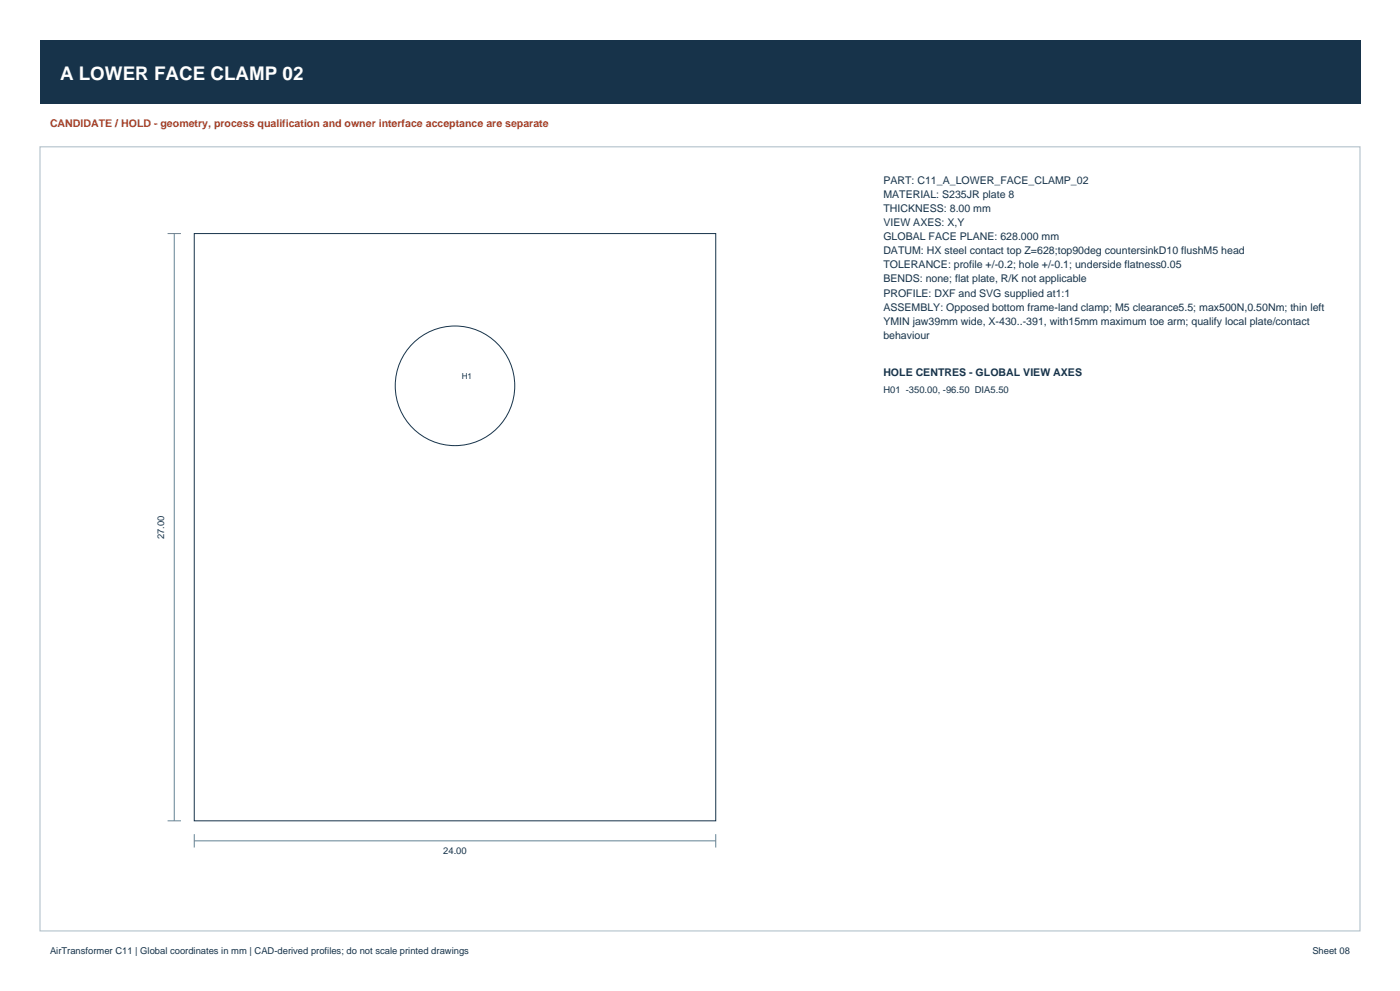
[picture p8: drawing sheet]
<svg xmlns="http://www.w3.org/2000/svg" width="420mm" height="297mm" viewBox="0 0 420 297" stroke-linecap="round" stroke-linejoin="round" font-family="sans-serif">
<defs><g id="words">
<text font-size="5.6" fill="#fff" x="18" y="24">A LOWER FACE CLAMP 02</text>
<text font-size="3.2" fill="#a64027" x="15" y="38">CANDIDATE / HOLD - geometry, process qualification and owner interface acceptance are separate</text>
<g font-size="3.2" fill="#17334a">
<text x="265" y="55">PART: C11_A_LOWER_FACE_CLAMP_02</text>
<text x="265" y="59.2">MATERIAL: S235JR plate 8</text>
<text x="265" y="63.5">THICKNESS: 8.00 mm</text>
<text x="265" y="67.7">VIEW AXES: X,Y</text>
<text x="265" y="71.9">GLOBAL FACE PLANE: 628.000 mm</text>
<text x="265" y="76.2">DATUM: HX steel contact top Z=628;top90deg countersinkD10 flushM5 head</text>
<text x="265" y="80.4">TOLERANCE: profile +/-0.2; hole +/-0.1; underside flatness0.05</text>
<text x="265" y="84.6">BENDS: none; flat plate, R/K not applicable</text>
<text x="265" y="88.9">PROFILE: DXF and SVG supplied at1:1</text>
<text x="265" y="93.1">ASSEMBLY: Opposed bottom frame-land clamp; M5 clearance5.5; max500N,0.50Nm; thin left</text>
<text x="265" y="97.3">YMIN jaw39mm wide, X-430..-391, with15mm maximum toe arm; qualify local plate/contact</text>
<text x="265" y="101.6">behaviour</text>
<text x="265" y="112.8">HOLE CENTRES - GLOBAL VIEW AXES</text>
</g>
<g font-size="2.8" fill="#17334a">
<text x="265" y="117.8">H01 -350.00, -96.50 DIA5.50</text>
<text x="49.3" y="161.5" transform="rotate(-90 49.3 161.5)">27.00</text>
<text x="133" y="256">24.00</text>
<text x="15" y="286">AirTransformer C11 | Global coordinates in mm | CAD-derived profiles; do not scale printed drawings</text>
<text x="393.7" y="286">Sheet 08</text>
</g>
<text font-size="2.5" fill="#17334a" x="138.5" y="113.6">H1</text>
</g></defs>
<path d="M12 12h396v19h-396z" fill-rule="evenodd" fill="#17334a"/>
<path d="M12 44h396v235h-396z" fill="none" stroke="#b6c5ce" stroke-width=".35"/>
<g fill="none" stroke="#17334a" stroke-width=".3">
<path d="M58.3 70h156.4v176h-156.4z"/>
<circle cx="136.5" cy="115.6" r="17.9"/>
</g>
<path d="M50.3 70h4M52.3 70v176M50.3 246h4M58.3 252h156.4M58.3 250v4M214.7 250v4" fill="none" stroke="#638394" stroke-width=".3"/>
<use href="#words"/>
</svg>
